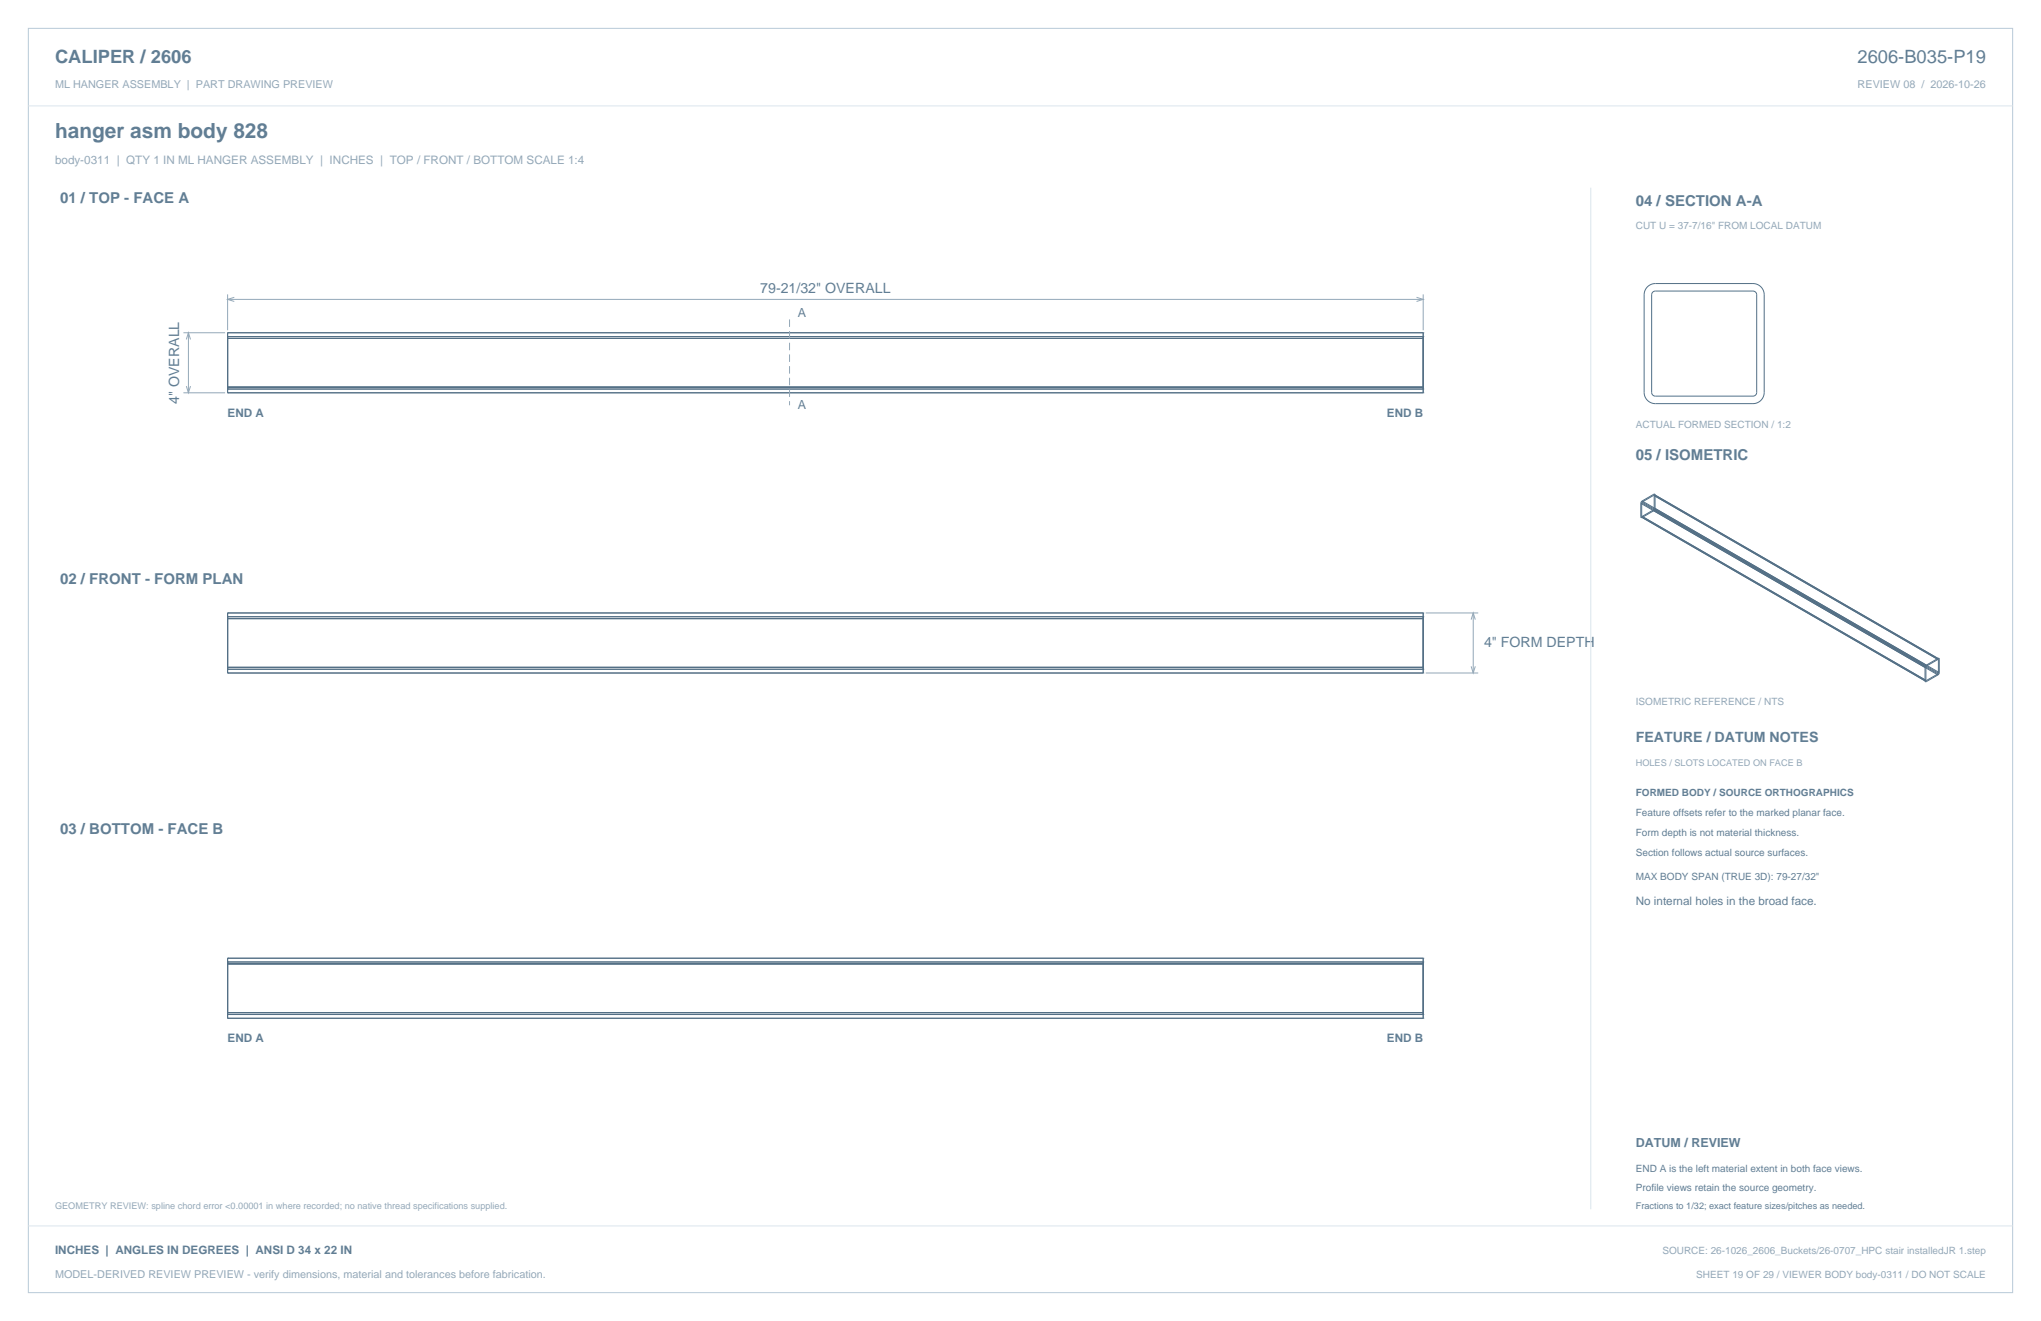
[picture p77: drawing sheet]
<svg xmlns="http://www.w3.org/2000/svg" width="864mm" height="559mm" viewBox="0 0 864 559" stroke-linecap="round" stroke-linejoin="round" font-family="sans-serif">
<defs><g id="words">
<text font-size="8.8" fill="#617e94" x="23.3" y="58.2">hanger asm body 828</text>
<g font-size="7.8" fill="#617e94">
<text x="23.3" y="26.8">CALIPER / 2606</text>
<text x="786" y="26.8">2606-B035-P19</text>
</g>
<g font-size="6.3" fill="#617e94">
<text x="25.4" y="86.1">01 / TOP - FACE A</text>
<text x="692.1" y="87.1">04 / SECTION A-A</text>
<text x="692.1" y="194.4">05 / ISOMETRIC</text>
<text x="25.4" y="246.9">02 / FRONT - FORM PLAN</text>
<text x="25.4" y="352.8">03 / BOTTOM - FACE B</text>
</g>
<g font-size="6" fill="#617e94">
<text x="321.7" y="123.8">79-21/32&quot; OVERALL</text>
<text x="75.8" y="170.9" transform="rotate(-90 75.8 170.9)">4&quot; OVERALL</text>
<text x="627.9" y="273.8">4&quot; FORM DEPTH</text>
<text x="692.1" y="314">FEATURE / DATUM NOTES</text>
</g>
<g font-size="5.3" fill="#617e94">
<text x="337.6" y="134.1">A</text>
<text x="337.6" y="173.2">A</text>
<text x="692.1" y="485.1">DATUM / REVIEW</text>
</g>
<text font-size="4.9" fill="#93a8b9" x="23.3" y="69.5">body-0311 | QTY 1 IN ML HANGER ASSEMBLY | INCHES | TOP / FRONT / BOTTOM SCALE 1:4</text>
<g font-size="4.9" fill="#617e94">
<text x="96.3" y="176.4">END A</text>
<text x="586.8" y="176.4">END B</text>
<text x="692.1" y="382.8">No internal holes in the broad face.</text>
<text x="96.3" y="440.6">END A</text>
<text x="586.8" y="440.6">END B</text>
<text x="23.3" y="530.6">INCHES | ANGLES IN DEGREES | ANSI D 34 x 22 IN</text>
</g>
<g font-size="4.6" fill="#93a8b9">
<text x="23.3" y="37">ML HANGER ASSEMBLY | PART DRAWING PREVIEW</text>
<text x="786" y="37">REVIEW 08 / 2026-10-26</text>
<text x="23.3" y="540.5">MODEL-DERIVED REVIEW PREVIEW - verify dimensions, material and tolerances before fabrication.</text>
</g>
<g font-size="4.2" fill="#93a8b9">
<text x="692.1" y="97">CUT U = 37-7/16&quot; FROM LOCAL DATUM</text>
<text x="692.1" y="181">ACTUAL FORMED SECTION / 1:2</text>
<text x="692.1" y="298.1">ISOMETRIC REFERENCE / NTS</text>
<text x="703.4" y="530.6">SOURCE: 26-1026_2606_Buckets/26-0707_HPC stair installedJR 1.step</text>
<text x="717.7" y="540.5">SHEET 19 OF 29 / VIEWER BODY body-0311 / DO NOT SCALE</text>
</g>
<g font-size="4.2" fill="#617e94">
<text x="692.1" y="336.9">FORMED BODY / SOURCE ORTHOGRAPHICS</text>
<text x="692.1" y="345.4">Feature offsets refer to the marked planar face.</text>
<text x="692.1" y="353.8">Form depth is not material thickness.</text>
<text x="692.1" y="362.3">Section follows actual source surfaces.</text>
<text x="692.1" y="372.2">MAX BODY SPAN (TRUE 3D): 79-27/32&quot;</text>
<text x="692.1" y="495.7">END A is the left material extent in both face views.</text>
<text x="692.1" y="503.8">Profile views retain the source geometry.</text>
</g>
<g font-size="3.9" fill="#93a8b9">
<text x="692.1" y="323.8">HOLES / SLOTS LOCATED ON FACE B</text>
<text x="23.3" y="511.5">GEOMETRY REVIEW: spline chord error &lt;0.00001 in where recorded; no native thread specifications supplied.</text>
</g>
<text font-size="3.9" fill="#617e94" x="692.1" y="511.5">Fractions to 1/32; exact feature sizes/pitches as needed.</text>
</g></defs>
<path d="M12 12h839.6v534.8h-839.6z" fill="none" stroke="#b8cad8" stroke-width=".42"/>
<path d="M12 44.8h839.6M673.1 79.4v432.1M12 518.6h839.6" fill="none" stroke="#dbe5ed" stroke-width=".42"/>
<g fill="none" stroke="#536f85" stroke-width=".42">
<path d="M697.1 121.3l1.5-1 1.8-.4h41.4l1.8 .5 1.5 .9 1 1.6 .4 1.8v41.4l-.4 1.8-1 1.4-1.6 1.1-1.8 .3h-41.4l-1.8-.4-1.4-1-1.1-1.5-.3-1.8v-41.4l.4-1.8zM699.3 123.6l1.1-.5h41.4l1 .5 .5 1.1v41.3l-.5 1.1-1.1 .5h-41.3l-1.1-.5-.4-1.1v-41.3zM96.3 143.1v-2.3h505.9v2.3M96.3 143.1v-.8h505.9v.8M96.3 143.1v20.7M96.3 143.1h505.9M602.2 143.1v20.7M96.3 163.8v.8h505.9v-.8M96.3 163.8v2.4h505.9v-2.4M96.3 163.8h505.9M694.3 218.6l120.8 69.7M694.3 212.9l125.7 72.6"/>
<path d="M694.3 212.9v5.7M694.6 218.3l120.5 69.6M694.6 212.7v5.6M694.6 212.7l125.4 72.4M694.8 212.4l-.2 .3M694.8 211.9l-.5 1M694.8 211.9l125.8 72.6M694.8 212.4l125.4 72.3M699.7 209.5l.2 6-5.3 2.8M699.7 209.1l.4-.1 .2 .4-.2 6.2-5.3 3.3h-.4l-.1-.3M699.7 209.1l-4.9 2.8M699.7 209.5l-4.9 2.9"/>
<path d="M699.7 209.1l120.9 69.7M699.7 209.5l120.5 69.6M96.3 261.7v-.8h505.9v.8M96.3 261.7v-2.4h505.9v2.4M96.3 261.7v20.6M96.3 261.7h505.9M602.2 261.7v20.6M820.2 279.1l-5.2 2.8 .1 6M820.2 279.1v5.6M820.6 278.8l-.2-.3h-.4l-5.3 3.3-.2 6.2 .2 .4 .4-.1M820.6 278.8v5.7M96.3 282.3v2.4h505.9v-2.4"/>
<path d="M96.3 282.3v.8h505.9v-.8M96.3 282.3h505.9M820 285.1l-4.9 2.8M820 285.5l-4.9 2.8M820.2 284.7l-.2 .4M820.6 284.5l-.6 1M96.3 407.7v-.8h505.9v.8M96.3 407.7v-2.4h505.9v2.4M96.3 407.7v20.7M96.3 407.7h505.9M602.2 407.7v20.7M96.3 428.4v2.3h505.9v-2.3"/>
<path d="M96.3 428.4v.8h505.9v-.8M96.3 428.4h505.9"/>
</g>
<g fill="none" stroke="#93a8b9" stroke-width=".42">
<path d="M96.3 124.5v15.2M96.3 126.6h505.9M99.1 125.8l-2.8 .8 2.8 .9M599.4 125.8l2.8 .8-2.8 .9M602.2 124.5v15.2M77.6 140.8h17.6M78.8 143.6l.9-2.8 .9 2.8M79.7 140.8v25.4M77.6 166.2h17.6M78.8 163.3l.9 2.9 .9-2.9M603.3 259.3h22.2M623.4 259.3v25.4"/>
<path d="M622.5 262.1l.9-2.8 .8 2.8M603.3 284.7h22.2M622.5 281.9l.9 2.8 .8-2.8"/>
</g>
<path d="M334.1 135.1v36.3" fill="none" stroke="#93a8b9" stroke-width=".42" stroke-dasharray="3.2 1.8" stroke-linecap="butt"/>
<use href="#words"/>
</svg>
